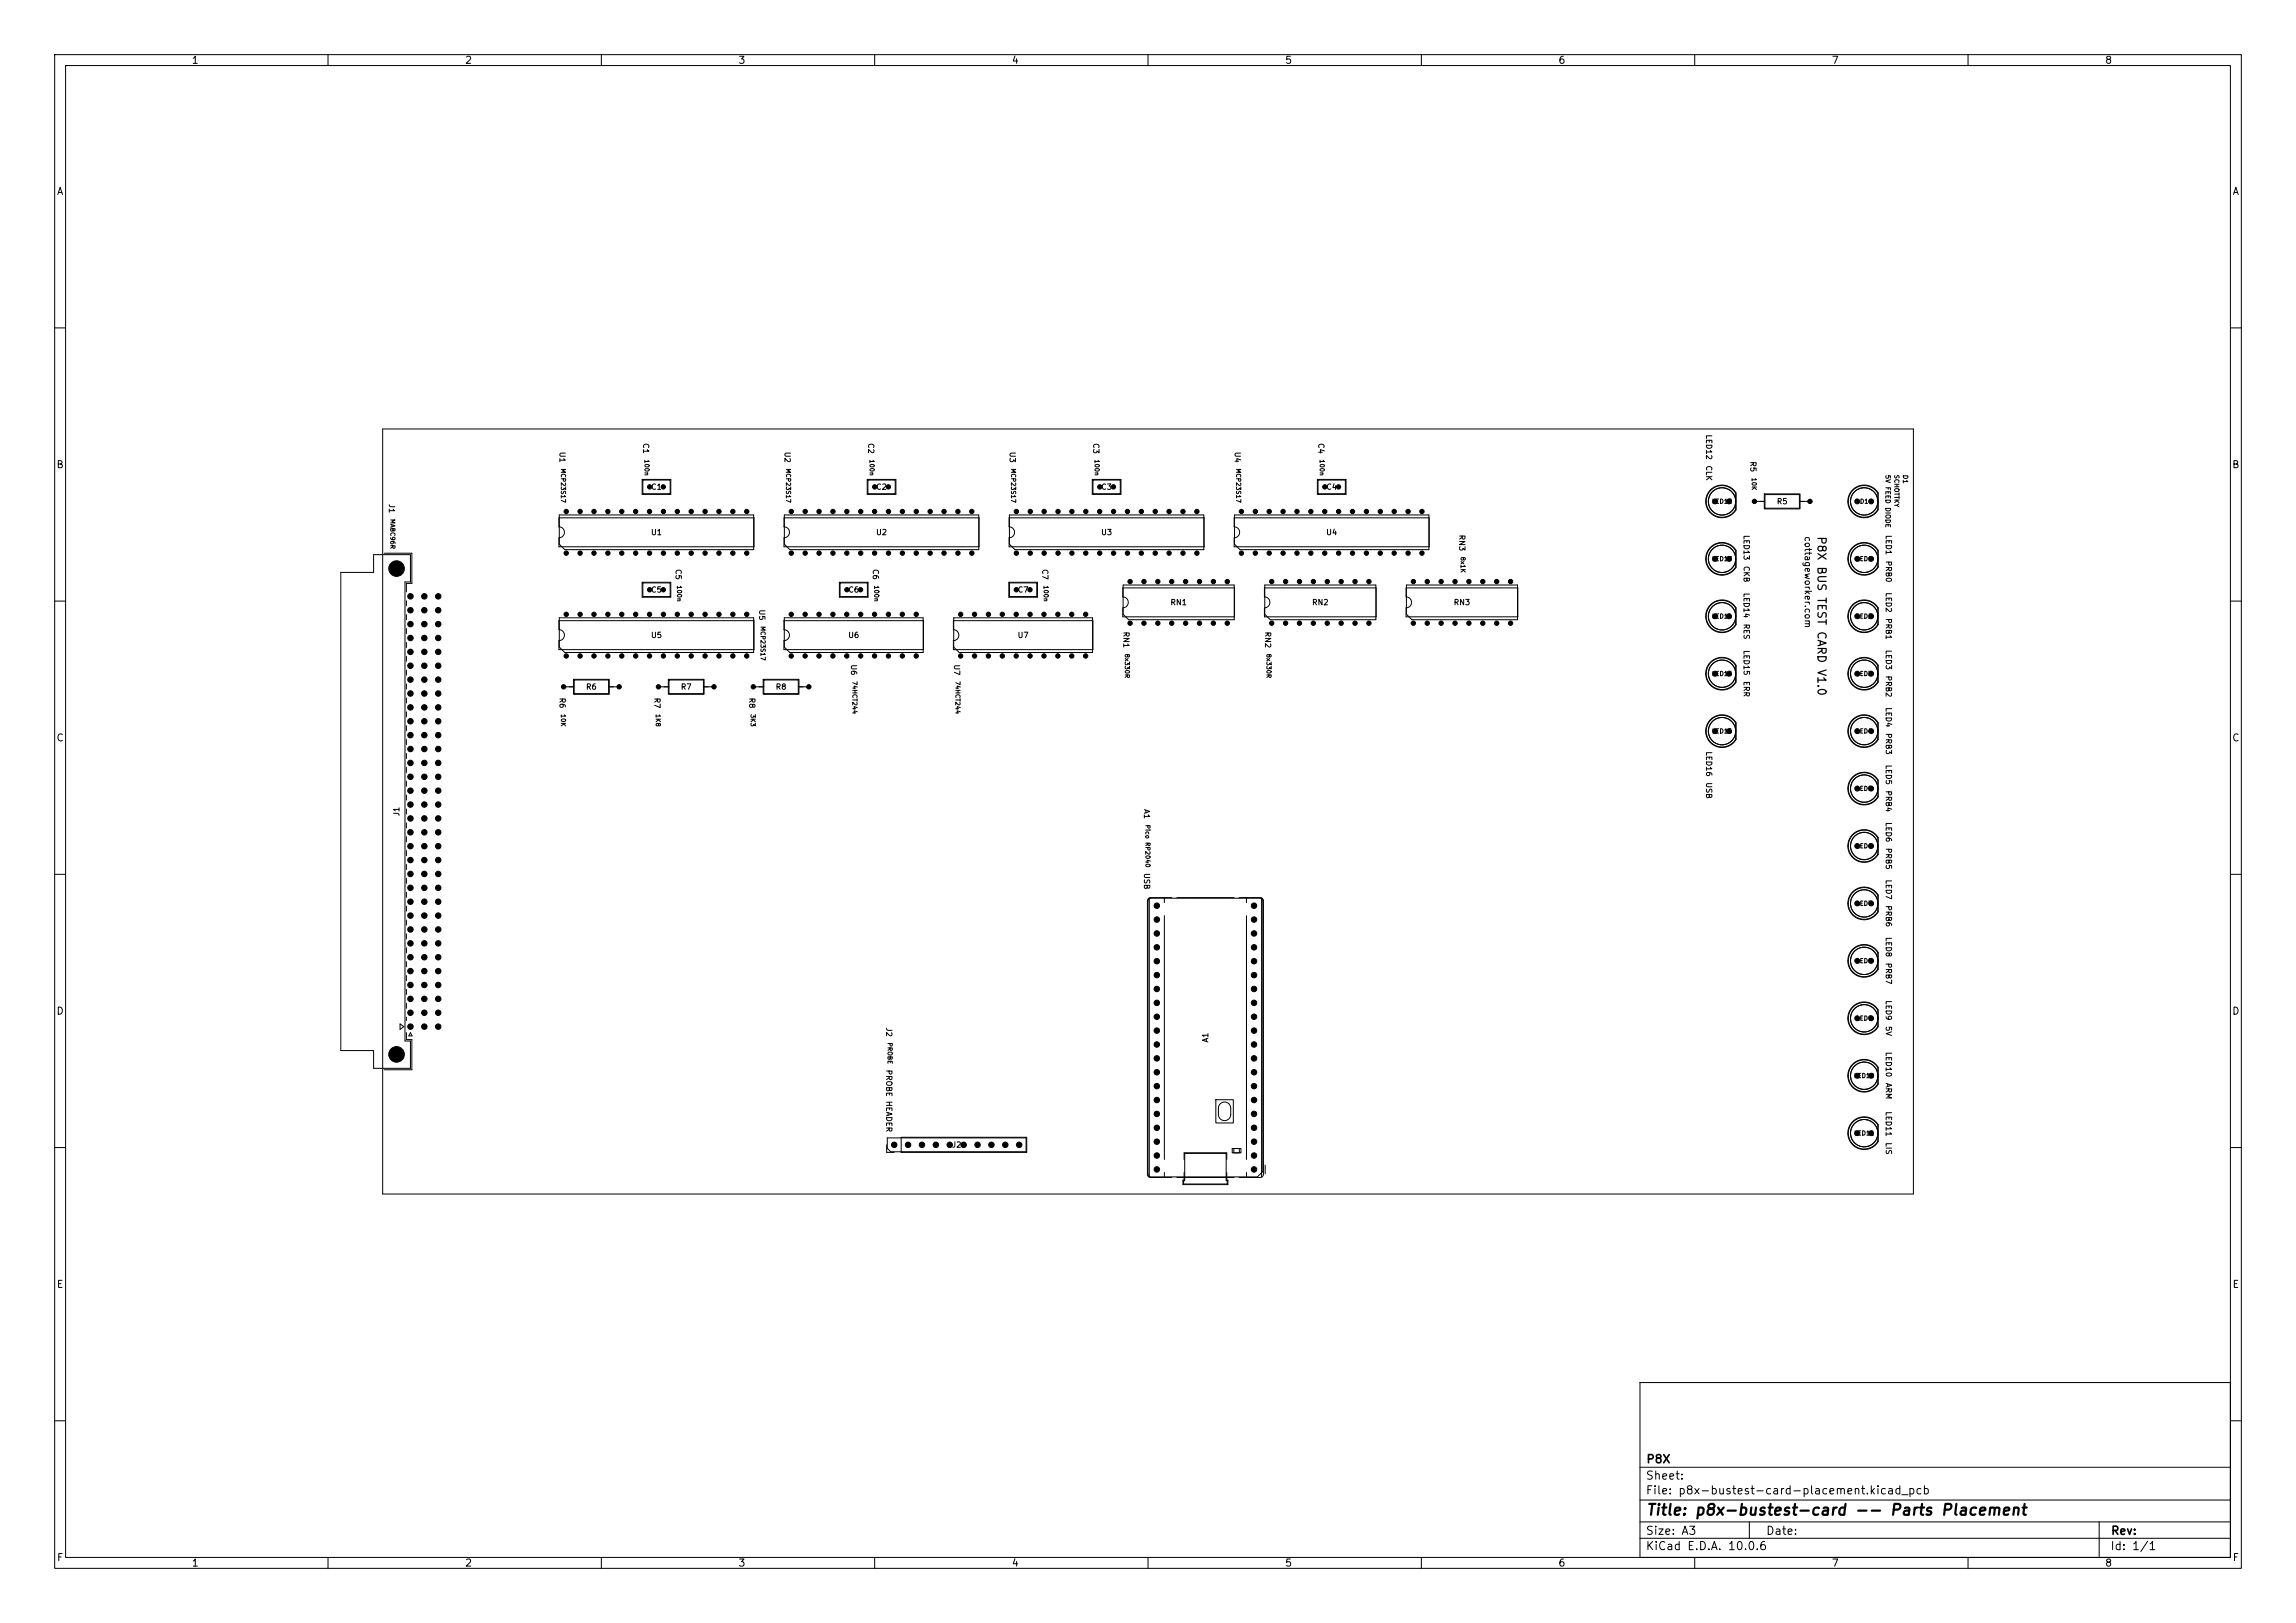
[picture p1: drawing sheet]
<svg xmlns="http://www.w3.org/2000/svg" width="420mm" height="297mm" viewBox="0 0 420 297" stroke-linecap="round" stroke-linejoin="round" font-family="sans-serif">
<defs><g id="words">
<text font-size="2" x="301" y="277.8">Title: p8x-bustest-card -- Parts Placement</text>
<g font-size="1.5">
<text x="332.1" y="98" transform="rotate(90 332.1 98)">P8X BUS TEST CARD V1.0</text>
<text x="301" y="268.1">P8X</text>
<text x="300.9" y="273.8">File: p8x-bustest-card-placement.kicad_pcb</text>
<text x="300.9" y="271.1">Sheet:</text>
<text x="300.9" y="281.2">Size: A3</text>
<text x="322.9" y="281.2">Date:</text>
<text x="386" y="281.2">Rev:</text>
<text x="300.9" y="284">KiCad E.D.A. 10.0.6</text>
<text x="385.9" y="284">Id: 1/1</text>
</g>
<g font-size="1.3">
<text x="35" y="12">1</text>
<text x="85" y="12">2</text>
<text x="135" y="12">3</text>
<text x="185" y="12">4</text>
<text x="235" y="12">5</text>
<text x="285" y="12">6</text>
<text x="335" y="12">7</text>
<text x="385" y="12">8</text>
<text x="10.3" y="36">A</text>
<text x="408.3" y="36">A</text>
<text x="10.2" y="86">B</text>
<text x="408.2" y="86">B</text>
<text x="10.2" y="136">C</text>
<text x="408.2" y="136">C</text>
<text x="10.2" y="186">D</text>
<text x="408.2" y="186">D</text>
<text x="10.3" y="236">E</text>
<text x="408.3" y="236">E</text>
<text x="10.3" y="286">F</text>
<text x="35" y="287">1</text>
<text x="85" y="287">2</text>
<text x="135" y="287">3</text>
<text x="185" y="287">4</text>
<text x="235" y="287">5</text>
<text x="285" y="287">6</text>
<text x="335" y="287">7</text>
<text x="385" y="287">8</text>
<text x="408.3" y="286">F</text>
</g>
<text font-size="1.2" x="329.8" y="98" transform="rotate(90 329.8 98)">cottageworker.com</text>
<g font-size="1">
<text x="102.1" y="82.6" transform="rotate(90 102.1 82.6)">U1</text>
<text x="117.4" y="81" transform="rotate(90 117.4 81)">C1</text>
<text x="143.3" y="82.6" transform="rotate(90 143.3 82.6)">U2</text>
<text x="158.6" y="81" transform="rotate(90 158.6 81)">C2</text>
<text x="184.4" y="82.6" transform="rotate(90 184.4 82.6)">U3</text>
<text x="199.7" y="81" transform="rotate(90 199.7 81)">C3</text>
<text x="225.6" y="82.6" transform="rotate(90 225.6 82.6)">U4</text>
<text x="240.9" y="81" transform="rotate(90 240.9 81)">C4</text>
<text x="311.8" y="79.4" transform="rotate(90 311.8 79.4)">LED12</text>
<text x="119" y="89.9">C1</text>
<text x="160.2" y="89.9">C2</text>
<text x="201.3" y="89.9">C3</text>
<text x="242.5" y="89.9">C4</text>
<text x="311.8" y="85.1" transform="rotate(90 311.8 85.1)">CLK</text>
<text x="319.9" y="84.3" transform="rotate(90 319.9 84.3)">R5</text>
<text x="70.9" y="92.1" transform="rotate(90 70.9 92.1)">J1</text>
<text x="324.9" y="92.5">R5</text>
<text x="119" y="98.2">U1</text>
<text x="160.2" y="98.2">U2</text>
<text x="201.3" y="98.2">U3</text>
<text x="242.5" y="98.2">U4</text>
<text x="266.7" y="97.8" transform="rotate(90 266.7 97.8)">RN3</text>
<text x="318.7" y="97.8" transform="rotate(90 318.7 97.8)">LED13</text>
<text x="344.7" y="97.8" transform="rotate(90 344.7 97.8)">LED1</text>
<text x="123.3" y="104" transform="rotate(90 123.3 104)">C5</text>
<text x="159.4" y="104" transform="rotate(90 159.4 104)">C6</text>
<text x="190.4" y="104" transform="rotate(90 190.4 104)">C7</text>
<text x="318.7" y="103.5" transform="rotate(90 318.7 103.5)">CKB</text>
<text x="344.7" y="102.5" transform="rotate(90 344.7 102.5)">PRB0</text>
<text x="119" y="108.7">C5</text>
<text x="138.6" y="111.4" transform="rotate(90 138.6 111.4)">U5</text>
<text x="155.1" y="108.7">C6</text>
<text x="186.1" y="108.7">C7</text>
<text x="214" y="111">RN1</text>
<text x="239.9" y="111">RN2</text>
<text x="265.8" y="111">RN3</text>
<text x="318.7" y="108.4" transform="rotate(90 318.7 108.4)">LED14</text>
<text x="344.7" y="108.3" transform="rotate(90 344.7 108.3)">LED2</text>
<text x="344.7" y="113" transform="rotate(90 344.7 113)">PRB1</text>
<text x="119" y="117">U5</text>
<text x="155.1" y="117">U6</text>
<text x="186.1" y="117">U7</text>
<text x="205.3" y="115.5" transform="rotate(90 205.3 115.5)">RN1</text>
<text x="231.2" y="115.5" transform="rotate(90 231.2 115.5)">RN2</text>
<text x="318.7" y="114.1" transform="rotate(90 318.7 114.1)">RES</text>
<text x="318.7" y="118.9" transform="rotate(90 318.7 118.9)">LED15</text>
<text x="344.7" y="118.8" transform="rotate(90 344.7 118.8)">LED3</text>
<text x="155.4" y="121.5" transform="rotate(90 155.4 121.5)">U6</text>
<text x="174.3" y="121.5" transform="rotate(90 174.3 121.5)">U7</text>
<text x="318.7" y="124.5" transform="rotate(90 318.7 124.5)">ERR</text>
<text x="344.7" y="123.5" transform="rotate(90 344.7 123.5)">PRB2</text>
<text x="102.1" y="127.6" transform="rotate(90 102.1 127.6)">R6</text>
<text x="107.1" y="126.4">R6</text>
<text x="119.5" y="127.6" transform="rotate(90 119.5 127.6)">R7</text>
<text x="124.4" y="126.4">R7</text>
<text x="136.8" y="127.6" transform="rotate(90 136.8 127.6)">R8</text>
<text x="141.8" y="126.4">R8</text>
<text x="344.7" y="129.3" transform="rotate(90 344.7 129.3)">LED4</text>
<text x="311.8" y="137.4" transform="rotate(90 311.8 137.4)">LED16</text>
<text x="344.7" y="134.1" transform="rotate(90 344.7 134.1)">PRB3</text>
<text x="311.8" y="143.1" transform="rotate(90 311.8 143.1)">USB</text>
<text x="344.7" y="139.8" transform="rotate(90 344.7 139.8)">LED5</text>
<text x="73.3" y="149.5" transform="rotate(-90 73.3 149.5)">J1</text>
<text x="209" y="148" transform="rotate(90 209 148)">A1</text>
<text x="344.7" y="144.6" transform="rotate(90 344.7 144.6)">PRB4</text>
<text x="344.7" y="150.4" transform="rotate(90 344.7 150.4)">LED6</text>
<text x="344.7" y="155.1" transform="rotate(90 344.7 155.1)">PRB5</text>
<text x="209" y="159.7" transform="rotate(90 209 159.7)">USB</text>
<text x="344.7" y="160.9" transform="rotate(90 344.7 160.9)">LED7</text>
<text x="344.7" y="165.6" transform="rotate(90 344.7 165.6)">PRB6</text>
<text x="344.7" y="171.4" transform="rotate(90 344.7 171.4)">LED8</text>
<text x="344.7" y="176.1" transform="rotate(90 344.7 176.1)">PRB7</text>
<text x="344.7" y="183" transform="rotate(90 344.7 183)">LED9</text>
<text x="161.9" y="187.9" transform="rotate(90 161.9 187.9)">J2</text>
<text x="221.3" y="190.9" transform="rotate(-90 221.3 190.9)">A1</text>
<text x="344.7" y="187.7" transform="rotate(90 344.7 187.7)">5V</text>
<text x="161.9" y="195.7" transform="rotate(90 161.9 195.7)">PROBE HEADER</text>
<text x="344.7" y="192.4" transform="rotate(90 344.7 192.4)">LED10</text>
<text x="344.7" y="198.1" transform="rotate(90 344.7 198.1)">ARM</text>
<text x="344.7" y="203.3" transform="rotate(90 344.7 203.3)">LED11</text>
<text x="344.7" y="209" transform="rotate(90 344.7 209)">LIS</text>
<text x="174" y="210.3">J2</text>
</g>
<g font-size=".9">
<text x="344.7" y="86.8" transform="rotate(90 344.7 86.8)">5V FEED DIODE</text>
<text x="347.9" y="86.8" transform="rotate(90 347.9 86.8)">D1</text>
</g>
<g font-size=".8">
<text x="117.7" y="84" transform="rotate(90 117.7 84)">100n</text>
<text x="158.9" y="84" transform="rotate(90 158.9 84)">100n</text>
<text x="200.1" y="84" transform="rotate(90 200.1 84)">100n</text>
<text x="241.2" y="84" transform="rotate(90 241.2 84)">100n</text>
<text x="102.4" y="85.6" transform="rotate(90 102.4 85.6)">MCP23S17</text>
<text x="143.6" y="85.6" transform="rotate(90 143.6 85.6)">MCP23S17</text>
<text x="184.8" y="85.6" transform="rotate(90 184.8 85.6)">MCP23S17</text>
<text x="225.9" y="85.6" transform="rotate(90 225.9 85.6)">MCP23S17</text>
<text x="320.3" y="87.3" transform="rotate(90 320.3 87.3)">10K</text>
<text x="346.3" y="86.8" transform="rotate(90 346.3 86.8)">SCHOTTKY</text>
<text x="71.2" y="94.9" transform="rotate(90 71.2 94.9)">MABC96R</text>
<text x="313.1" y="92.4">LED12</text>
<text x="340.1" y="92.4">D1</text>
<text x="267" y="101.8" transform="rotate(90 267 101.8)">8x1K</text>
<text x="123.7" y="107" transform="rotate(90 123.7 107)">100n</text>
<text x="159.7" y="107" transform="rotate(90 159.7 107)">100n</text>
<text x="190.7" y="107" transform="rotate(90 190.7 107)">100n</text>
<text x="313.1" y="102.9">LED13</text>
<text x="339.5" y="102.9">LED1</text>
<text x="313.1" y="113.4">LED14</text>
<text x="339.5" y="113.4">LED2</text>
<text x="138.9" y="114.5" transform="rotate(90 138.9 114.5)">MCP23S17</text>
<text x="205.6" y="119.5" transform="rotate(90 205.6 119.5)">8x330R</text>
<text x="231.5" y="119.5" transform="rotate(90 231.5 119.5)">8x330R</text>
<text x="155.7" y="124.5" transform="rotate(90 155.7 124.5)">74HCT244</text>
<text x="174.6" y="124.5" transform="rotate(90 174.6 124.5)">74HCT244</text>
<text x="313.1" y="123.9">LED15</text>
<text x="339.5" y="123.9">LED3</text>
<text x="102.4" y="130.6" transform="rotate(90 102.4 130.6)">10K</text>
<text x="119.8" y="130.6" transform="rotate(90 119.8 130.6)">1K8</text>
<text x="137.1" y="130.6" transform="rotate(90 137.1 130.6)">3K3</text>
<text x="313.1" y="134.4">LED16</text>
<text x="339.5" y="134.4">LED4</text>
<text x="339.5" y="144.9">LED5</text>
<text x="209.3" y="150.8" transform="rotate(90 209.3 150.8)">Pico RP2040</text>
<text x="339.5" y="155.4">LED6</text>
<text x="339.5" y="165.9">LED7</text>
<text x="339.5" y="176.4">LED8</text>
<text x="162.2" y="190.7" transform="rotate(90 162.2 190.7)">PROBE</text>
<text x="339.5" y="187">LED9</text>
<text x="339.1" y="197.5">LED10</text>
<text x="339.1" y="208">LED11</text>
</g>
</g></defs>
<g fill="none" stroke="#000" stroke-width=".18">
<path d="M10 10h400v277h-400zM12 12h396v273h-396zM60 10v2M110 10v2M160 10v2M210 10v2M260 10v2M310 10v2M360 10v2M10 60h2M70 78.5h280v140h-280zM408 60h2"/>
<path d="M102.2 94.8h35.7v5.3h-35.7v-1.7a1 1 0 0 0 1-1 1 1 0 0 0-1-1zM102.3 94.2h35.6v6.4h-34.6l-1-1zM117.5 87.7h5.2v2.8h-5.2zM117.6 87.8h5v2.6h-5zM143.4 94.8h35.7v5.3h-35.7v-1.7a1 1 0 0 0 1-1 1 1 0 0 0-1-1zM143.5 94.2h35.5v6.4h-34.5l-1-1zM158.6 87.7h5.3v2.8h-5.3zM158.8 87.8h5v2.6h-5zM184.6 94.8h35.7v5.3h-35.7v-1.7a1 1 0 0 0 1-1 1 1 0 0 0-1-1zM184.6 94.2h35.6v6.4h-34.6l-1-1zM199.8 87.7h5.2v2.8h-5.2zM199.9 87.8h5v2.6h-5z"/>
<path d="M225.8 94.8h35.6v5.3h-35.6v-1.7a1 1 0 0 0 1-1 1 1 0 0 0-1-1zM225.8 94.2h35.6v6.4h-34.6l-1-1zM241 87.7h5.2v2.8h-5.2zM241.1 87.8h5v2.6h-5zM312.8 89.7a2.99 2.99 0 0 1 4.8 .5v3.1a2.99 2.99 0 0 1-4.4 .8 2.99 2.99 0 0 1-.4-4.4zM312.9 89.7a2.9 2.9 0 0 1 4.6 .6v2.9a2.9 2.9 0 0 1-4.3 .9 2.9 2.9 0 0 1-.3-4.4zM320.9 91.8h1.9M322.7 90.4h6.6v2.7h-6.6zM322.8 90.5h6.4v2.5h-6.4zM329.2 91.8h1.9M338.8 89.7a2.99 2.99 0 0 1 4.8 .5v3.1a2.99 2.99 0 0 1-4.4 .8 2.99 2.99 0 0 1-.4-4.4zM338.9 89.7a2.9 2.9 0 0 1 4.6 .6v2.9a2.9 2.9 0 0 1-4.3 .9 2.9 2.9 0 0 1-.3-4.4z"/>
<path d="M10 110h2M62.3 104.7h6v-3.2h6.8v5h-1v84h1v5h-6.8v-3.2h-6zM70.3 101.2h5v5.6h-1v1.5M74.3 109.9v1M74.3 112.5v.9M74.3 115v.9M74.3 117.6v.9M102.2 113.6h35.7v5.3h-35.7v-1.7a1 1 0 0 0 1-1 1 1 0 0 0-1-1zM102.3 113.1h35.6v6.3h-34.6l-1-1zM117.5 106.6h5.2v2.7h-5.2zM117.6 106.7h5v2.5h-5zM143.4 113.6h25.5v5.3h-25.5v-1.7a1 1 0 0 0 1-1 1 1 0 0 0-1-1z"/>
<path d="M143.5 113.1h25.4v6.3h-24.4l-1-1zM153.5 106.6h5.3v2.7h-5.3zM153.7 106.7h5v2.5h-5zM174.4 113.6h25.5v5.3h-25.5v-1.7a1 1 0 0 0 1-1 1 1 0 0 0-1-1zM174.5 113.1h25.4v6.3h-24.4l-1-1zM184.5 106.6h5.3v2.7h-5.3zM184.7 106.7h5v2.5h-5zM205.4 107.6h20.4v5.3h-20.4v-1.7a1 1 0 0 0 1-1 1 1 0 0 0-1-1zM205.4 107.1h20.4v6.3h-19.4l-1-1zM231.3 107.6h20.4v5.3h-20.4v-1.7a1 1 0 0 0 1-1 1 1 0 0 0-1-1zM231.4 107.1h20.3v6.3h-19.3l-1-1zM257.2 107.6h20.4v5.3h-20.4v-1.7a1 1 0 0 0 1-1 1 1 0 0 0-1-1z"/>
<path d="M257.3 107.1h20.3v6.3h-19.3l-1-1zM312.8 110.7a2.99 2.99 0 0 1 4.8 .5v3.1a2.99 2.99 0 0 1-4.4 .8 2.99 2.99 0 0 1-.4-4.4zM312.8 100.2a2.99 2.99 0 0 1 4.8 .5v3.1a2.99 2.99 0 0 1-4.4 .8 2.99 2.99 0 0 1-.4-4.4zM312.9 110.7a2.9 2.9 0 0 1 4.6 .6v2.9a2.9 2.9 0 0 1-4.3 .9 2.9 2.9 0 0 1-.3-4.4zM312.9 100.2a2.9 2.9 0 0 1 4.6 .6v2.9a2.9 2.9 0 0 1-4.3 .9 2.9 2.9 0 0 1-.3-4.4zM338.8 100.2a2.99 2.99 0 0 1 4.8 .5v3.1a2.99 2.99 0 0 1-4.4 .8 2.99 2.99 0 0 1-.4-4.4zM338.8 110.7a2.99 2.99 0 0 1 4.8 .5v3.1a2.99 2.99 0 0 1-4.4 .8 2.99 2.99 0 0 1-.4-4.4zM338.9 100.2a2.9 2.9 0 0 1 4.6 .6v2.9a2.9 2.9 0 0 1-4.3 .9 2.9 2.9 0 0 1-.3-4.4zM338.9 110.7a2.9 2.9 0 0 1 4.6 .6v2.9a2.9 2.9 0 0 1-4.3 .9 2.9 2.9 0 0 1-.3-4.4zM408 110h2M74.3 120.1v.9M74.3 122.6v1"/>
<path d="M74.3 125.2v.9M74.3 127.7v.9M74.3 130.3v.9M74.3 132.8v.9M74.3 135.3v1M74.3 137.9v.9M103.1 125.7h1.9M104.9 124.3h6.5v2.8h-6.5zM105 124.4h6.3v2.5h-6.3zM111.3 125.7h2M120.4 125.7h2M122.3 124.3h6.5v2.8h-6.5z"/>
<path d="M122.4 124.4h6.3v2.5h-6.3zM128.7 125.7h1.9M137.8 125.7h1.9M139.6 124.3h6.5v2.8h-6.5zM139.7 124.4h6.3v2.5h-6.3zM146 125.7h2M312.8 131.7a2.99 2.99 0 0 1 4.8 .6v3a2.99 2.99 0 0 1-4.4 .9 2.99 2.99 0 0 1-.4-4.5zM312.8 121.2a2.99 2.99 0 0 1 4.8 .5v3.1a2.99 2.99 0 0 1-4.4 .9 2.99 2.99 0 0 1-.4-4.5zM312.9 131.8a2.9 2.9 0 0 1 4.6 .5v3a2.9 2.9 0 0 1-4.3 .8 2.9 2.9 0 0 1-.3-4.3zM312.9 121.3a2.9 2.9 0 0 1 4.6 .5v3a2.9 2.9 0 0 1-4.3 .8 2.9 2.9 0 0 1-.3-4.3zM338.8 121.2a2.99 2.99 0 0 1 4.8 .5v3.1a2.99 2.99 0 0 1-4.4 .9 2.99 2.99 0 0 1-.4-4.5zM338.8 131.7a2.99 2.99 0 0 1 4.8 .6v3a2.99 2.99 0 0 1-4.4 .9 2.99 2.99 0 0 1-.4-4.5z"/>
<path d="M338.9 121.3a2.9 2.9 0 0 1 4.6 .5v3a2.9 2.9 0 0 1-4.3 .8 2.9 2.9 0 0 1-.3-4.3zM338.9 131.8a2.9 2.9 0 0 1 4.6 .5v3a2.9 2.9 0 0 1-4.3 .8 2.9 2.9 0 0 1-.3-4.3zM10 160h2M74.3 140.4v.9M74.3 143v.9M74.3 145.5v.9M74.3 148v1M74.3 150.6v.9M74.3 153.1v.9M74.3 155.7v.9M74.3 158.2v.9M338.8 142.2a2.99 2.99 0 0 1 4.8 .6v3a2.99 2.99 0 0 1-4.4 .9 2.99 2.99 0 0 1-.4-4.5z"/>
<path d="M338.8 152.7a2.99 2.99 0 0 1 4.8 .6v3.1a2.99 2.99 0 0 1-4.4 .8 2.99 2.99 0 0 1-.4-4.5zM338.9 142.3a2.9 2.9 0 0 1 4.6 .5v3a2.9 2.9 0 0 1-4.3 .8 2.9 2.9 0 0 1-.3-4.3zM338.9 152.8a2.9 2.9 0 0 1 4.6 .5v3a2.9 2.9 0 0 1-4.3 .8 2.9 2.9 0 0 1-.3-4.3zM408 160h2M74.3 160.7v1M74.3 163.3v.9M74.3 165.8v.9M74.3 168.4v.9M74.3 170.9v.9M74.3 173.4v1M74.3 176v.9M74.3 178.5v.9"/>
<path d="M210.1 164.5l.4-.1h20l.5 .3v49.7l-1 1h-19.5l-.5-.4v-50.1zM210.2 164.3v51.1M213 164.3v.9M213 167.6v44.6M214.3 164.3h-3.8a.61 .61 0 0 0-.6 .6v50a.61 .61 0 0 0 .6 .6h3.8M215.3 164.3h10.4M226.7 164.3h3.8a.61 .61 0 0 1 .6 .6v50a.61 .61 0 0 1-.6 .6h-3.8M228 164.3v.9M228 167.6v44.6M230.8 164.3v51.1M338.8 173.8a2.99 2.99 0 0 1 4.8 .5v3.1a2.99 2.99 0 0 1-4.4 .8 2.99 2.99 0 0 1-.4-4.4zM338.8 163.3a2.99 2.99 0 0 1 4.8 .5v3.1a2.99 2.99 0 0 1-4.4 .8 2.99 2.99 0 0 1-.4-4.4z"/>
<path d="M338.9 173.8a2.9 2.9 0 0 1 4.6 .6v2.9a2.9 2.9 0 0 1-4.3 .8 2.9 2.9 0 0 1-.3-4.3zM338.9 163.3a2.9 2.9 0 0 1 4.6 .6v2.9a2.9 2.9 0 0 1-4.3 .8 2.9 2.9 0 0 1-.3-4.3zM73.2 187.4l.7 .5-.7 .5zM74.3 189v1.2h1v5.6h-5M74.3 181.1v.9M74.3 183.6v.9M74.3 186.1v.7M75.1 189l.3 .6h-.6zM338.8 184.3a2.99 2.99 0 0 1 4.8 .5v3.1a2.99 2.99 0 0 1-4.4 .8 2.99 2.99 0 0 1-.4-4.4zM338.8 194.8a2.99 2.99 0 0 1 4.8 .5v3.1a2.99 2.99 0 0 1-4.4 .8 2.99 2.99 0 0 1-.4-4.4zM338.9 184.3a2.9 2.9 0 0 1 4.6 .6v2.9a2.9 2.9 0 0 1-4.3 .8 2.9 2.9 0 0 1-.3-4.3zM338.9 194.8a2.9 2.9 0 0 1 4.6 .6v2.9a2.9 2.9 0 0 1-4.3 .9 2.9 2.9 0 0 1-.3-4.4z"/>
<path d="M10 210h2M162.2 209.5v1.4h1.4M162.3 208.2h25.4v2.6h-24.8l-.6-.7zM164.8 208.1h23v2.8h-23zM213 214.6v.9M215.3 215.5h10.4M216.6 214.6v1.4h-.2v.8h8.2v-.8h-.2v-1.4M216.6 212.2v-1.2h7.8v1.2M216.7 211.1h7.6v5h.2v.6h-8v-.6h.2zM222.4 201.2h3.2v4.3h-3.2zM223.2 202a1.12 1.12 0 0 1 1.2-.2 1.12 1.12 0 0 1 .7 1v1.1a1.13 1.13 0 0 1-1.1 1.2 1.13 1.13 0 0 1-1.1-1.2v-1.3zM225.4 210.2h1.6v.8h-1.6z"/>
<path d="M225.7 210.2h1v.8h-1zM228 214.6v.9M231.4 213.2v1.6M338.8 205.3a2.99 2.99 0 0 1 4.8 .5v3.1a2.99 2.99 0 0 1-4.4 .8 2.99 2.99 0 0 1-.4-4.4zM338.9 205.3a2.9 2.9 0 0 1 4.6 .6v2.9a2.9 2.9 0 0 1-4.3 .9 2.9 2.9 0 0 1-.3-4.4zM408 210h2M300 253h108v32h-108zM10 260h2M300 278.5h108M300 274.5h108M300 268.5h108M320 278.5v3"/>
<path d="M384 278.5v6.5M408 260h2M60 285v2M110 285v2M160 285v2M210 285v2M260 285v2M300 281.5h108M310 285v2M360 285v2"/>
<circle cx="315" cy="91.8" r="2.5"/>
<circle cx="341" cy="91.8" r="2.5"/>
<circle cx="315" cy="102.3" r="2.5"/>
<circle cx="315" cy="112.8" r="2.5"/>
<circle cx="341" cy="102.3" r="2.5"/>
<circle cx="341" cy="112.8" r="2.5"/>
<circle cx="315" cy="133.8" r="2.5"/>
<circle cx="315" cy="123.3" r="2.5"/>
<circle cx="341" cy="133.8" r="2.5"/>
<circle cx="341" cy="123.3" r="2.5"/>
<circle cx="341" cy="154.8" r="2.5"/>
<circle cx="341" cy="144.3" r="2.5"/>
<circle cx="341" cy="175.8" r="2.5"/>
<circle cx="341" cy="165.3" r="2.5"/>
<circle cx="341" cy="186.3" r="2.5"/>
<circle cx="341" cy="196.9" r="2.5"/>
<circle cx="341" cy="207.4" r="2.5"/>
</g>
<g fill="#000" stroke="#000" stroke-width=".18">
<circle cx="103.6" cy="93.6" r=".4"/>
<circle cx="106.1" cy="93.6" r=".4"/>
<circle cx="108.7" cy="93.6" r=".4"/>
<circle cx="111.2" cy="93.6" r=".4"/>
<circle cx="113.7" cy="93.6" r=".4"/>
<circle cx="116.3" cy="93.6" r=".4"/>
<circle cx="118.8" cy="93.6" r=".4"/>
<circle cx="118.8" cy="89.1" r=".4"/>
<circle cx="121.3" cy="89.1" r=".4"/>
<circle cx="121.4" cy="93.6" r=".4"/>
<circle cx="123.9" cy="93.6" r=".4"/>
<circle cx="126.4" cy="93.6" r=".4"/>
<circle cx="129" cy="93.6" r=".4"/>
<circle cx="131.5" cy="93.6" r=".4"/>
<circle cx="134.1" cy="93.6" r=".4"/>
<circle cx="136.6" cy="93.6" r=".4"/>
<circle cx="144.7" cy="93.6" r=".4"/>
<circle cx="147.3" cy="93.6" r=".4"/>
<circle cx="149.8" cy="93.6" r=".4"/>
<circle cx="152.4" cy="93.6" r=".4"/>
<circle cx="154.9" cy="93.6" r=".4"/>
<circle cx="157.4" cy="93.6" r=".4"/>
<circle cx="160" cy="93.6" r=".4"/>
<circle cx="160" cy="89.1" r=".4"/>
<circle cx="162.5" cy="89.1" r=".4"/>
<circle cx="162.5" cy="93.6" r=".4"/>
<circle cx="165.1" cy="93.6" r=".4"/>
<circle cx="167.6" cy="93.6" r=".4"/>
<circle cx="170.1" cy="93.6" r=".4"/>
<circle cx="172.7" cy="93.6" r=".4"/>
<circle cx="175.2" cy="93.6" r=".4"/>
<circle cx="177.8" cy="93.6" r=".4"/>
<circle cx="185.9" cy="93.6" r=".4"/>
<circle cx="188.5" cy="93.6" r=".4"/>
<circle cx="191" cy="93.6" r=".4"/>
<circle cx="193.5" cy="93.6" r=".4"/>
<circle cx="196.1" cy="93.6" r=".4"/>
<circle cx="198.6" cy="93.6" r=".4"/>
<circle cx="201.2" cy="93.6" r=".4"/>
<circle cx="201.2" cy="89.1" r=".4"/>
<circle cx="203.7" cy="89.1" r=".4"/>
<circle cx="203.7" cy="93.6" r=".4"/>
<circle cx="206.2" cy="93.6" r=".4"/>
<circle cx="208.8" cy="93.6" r=".4"/>
<circle cx="211.3" cy="93.6" r=".4"/>
<circle cx="213.9" cy="93.6" r=".4"/>
<circle cx="216.4" cy="93.6" r=".4"/>
<circle cx="218.9" cy="93.6" r=".4"/>
<circle cx="227.1" cy="93.6" r=".4"/>
<circle cx="229.6" cy="93.6" r=".4"/>
<circle cx="232.2" cy="93.6" r=".4"/>
<circle cx="234.7" cy="93.6" r=".4"/>
<circle cx="237.2" cy="93.6" r=".4"/>
<circle cx="239.8" cy="93.6" r=".4"/>
<circle cx="242.3" cy="93.6" r=".4"/>
<circle cx="242.3" cy="89.1" r=".4"/>
<circle cx="244.8" cy="89.1" r=".4"/>
<circle cx="244.9" cy="93.6" r=".4"/>
<circle cx="247.4" cy="93.6" r=".4"/>
<circle cx="249.9" cy="93.6" r=".4"/>
<circle cx="252.5" cy="93.6" r=".4"/>
<circle cx="255" cy="93.6" r=".4"/>
<circle cx="257.6" cy="93.6" r=".4"/>
<circle cx="260.1" cy="93.6" r=".4"/>
<circle cx="313.7" cy="91.8" r=".45"/>
<circle cx="316.3" cy="91.8" r=".45"/>
<circle cx="320.9" cy="91.8" r=".4"/>
<circle cx="331.1" cy="91.8" r=".4"/>
<circle cx="339.7" cy="91.8" r=".45"/>
<circle cx="342.3" cy="91.8" r=".45"/>
<circle cx="72.5" cy="104" r="1.43"/>
<circle cx="75.1" cy="119.3" r=".5"/>
<circle cx="75.1" cy="111.7" r=".5"/>
<circle cx="75.1" cy="109.1" r=".5"/>
<circle cx="75.1" cy="114.2" r=".5"/>
<circle cx="75.1" cy="116.7" r=".5"/>
<circle cx="77.6" cy="119.3" r=".5"/>
<circle cx="77.6" cy="116.7" r=".5"/>
<circle cx="77.6" cy="111.7" r=".5"/>
<circle cx="77.6" cy="109.1" r=".5"/>
<circle cx="77.6" cy="114.2" r=".5"/>
<circle cx="80.2" cy="114.2" r=".5"/>
<circle cx="80.2" cy="116.7" r=".5"/>
<circle cx="80.2" cy="111.7" r=".5"/>
<circle cx="80.2" cy="119.3" r=".5"/>
<circle cx="80.2" cy="109.1" r=".5"/>
<circle cx="103.6" cy="112.4" r=".4"/>
<circle cx="103.6" cy="101.2" r=".4"/>
<circle cx="106.1" cy="112.4" r=".4"/>
<circle cx="106.1" cy="101.2" r=".4"/>
<circle cx="108.7" cy="112.4" r=".4"/>
<circle cx="108.7" cy="101.2" r=".4"/>
<circle cx="111.2" cy="112.4" r=".4"/>
<circle cx="111.2" cy="101.2" r=".4"/>
<circle cx="113.7" cy="112.4" r=".4"/>
<circle cx="113.7" cy="101.2" r=".4"/>
<circle cx="116.3" cy="112.4" r=".4"/>
<circle cx="116.3" cy="101.2" r=".4"/>
<circle cx="118.8" cy="112.4" r=".4"/>
<circle cx="118.8" cy="101.2" r=".4"/>
<circle cx="118.8" cy="107.9" r=".4"/>
<circle cx="121.3" cy="107.9" r=".4"/>
<circle cx="121.4" cy="112.4" r=".4"/>
<circle cx="121.4" cy="101.2" r=".4"/>
<circle cx="123.9" cy="112.4" r=".4"/>
<circle cx="123.9" cy="101.2" r=".4"/>
<circle cx="126.4" cy="112.4" r=".4"/>
<circle cx="126.4" cy="101.2" r=".4"/>
<circle cx="129" cy="112.4" r=".4"/>
<circle cx="129" cy="101.2" r=".4"/>
<circle cx="131.5" cy="112.4" r=".4"/>
<circle cx="131.5" cy="101.2" r=".4"/>
<circle cx="134.1" cy="112.4" r=".4"/>
<circle cx="134.1" cy="101.2" r=".4"/>
<circle cx="136.6" cy="112.4" r=".4"/>
<circle cx="136.6" cy="101.2" r=".4"/>
<circle cx="144.7" cy="112.4" r=".4"/>
<circle cx="144.7" cy="101.2" r=".4"/>
<circle cx="147.3" cy="112.4" r=".4"/>
<circle cx="147.3" cy="101.2" r=".4"/>
<circle cx="149.8" cy="112.4" r=".4"/>
<circle cx="149.8" cy="101.2" r=".4"/>
<circle cx="152.4" cy="112.4" r=".4"/>
<circle cx="152.4" cy="101.2" r=".4"/>
<circle cx="154.9" cy="112.4" r=".4"/>
<circle cx="154.9" cy="101.2" r=".4"/>
<circle cx="154.9" cy="107.9" r=".4"/>
<circle cx="157.4" cy="107.9" r=".4"/>
<circle cx="157.4" cy="112.4" r=".4"/>
<circle cx="157.4" cy="101.2" r=".4"/>
<circle cx="160" cy="112.4" r=".4"/>
<circle cx="160" cy="101.2" r=".4"/>
<circle cx="162.5" cy="112.4" r=".4"/>
<circle cx="162.5" cy="101.2" r=".4"/>
<circle cx="165.1" cy="112.4" r=".4"/>
<circle cx="165.1" cy="101.2" r=".4"/>
<circle cx="167.6" cy="112.4" r=".4"/>
<circle cx="167.6" cy="101.2" r=".4"/>
<circle cx="170.1" cy="101.2" r=".4"/>
<circle cx="172.7" cy="101.2" r=".4"/>
<circle cx="175.2" cy="101.2" r=".4"/>
<circle cx="175.7" cy="112.4" r=".4"/>
<circle cx="177.8" cy="101.2" r=".4"/>
<circle cx="178.3" cy="112.4" r=".4"/>
<circle cx="180.8" cy="112.4" r=".4"/>
<circle cx="183.3" cy="112.4" r=".4"/>
<circle cx="185.9" cy="112.4" r=".4"/>
<circle cx="185.9" cy="107.9" r=".4"/>
<circle cx="185.9" cy="101.2" r=".4"/>
<circle cx="188.4" cy="107.9" r=".4"/>
<circle cx="188.4" cy="112.4" r=".4"/>
<circle cx="188.5" cy="101.2" r=".4"/>
<circle cx="191" cy="112.4" r=".4"/>
<circle cx="191" cy="101.2" r=".4"/>
<circle cx="193.5" cy="112.4" r=".4"/>
<circle cx="193.5" cy="101.2" r=".4"/>
<circle cx="196" cy="112.4" r=".4"/>
<circle cx="196.1" cy="101.2" r=".4"/>
<circle cx="198.6" cy="112.4" r=".4"/>
<circle cx="198.6" cy="101.2" r=".4"/>
<circle cx="201.2" cy="101.2" r=".4"/>
<circle cx="203.7" cy="101.2" r=".4"/>
<circle cx="206.2" cy="101.2" r=".4"/>
<circle cx="206.7" cy="106.4" r=".4"/>
<circle cx="206.7" cy="114" r=".4"/>
<circle cx="208.8" cy="101.2" r=".4"/>
<circle cx="209.3" cy="114" r=".4"/>
<circle cx="209.3" cy="106.4" r=".4"/>
<circle cx="211.3" cy="101.2" r=".4"/>
<circle cx="211.8" cy="106.4" r=".4"/>
<circle cx="211.8" cy="114" r=".4"/>
<circle cx="213.9" cy="101.2" r=".4"/>
<circle cx="214.3" cy="106.4" r=".4"/>
<circle cx="214.3" cy="114" r=".4"/>
<circle cx="216.4" cy="101.2" r=".4"/>
<circle cx="216.9" cy="114" r=".4"/>
<circle cx="216.9" cy="106.4" r=".4"/>
<circle cx="218.9" cy="101.2" r=".4"/>
<circle cx="219.4" cy="106.4" r=".4"/>
<circle cx="219.4" cy="114" r=".4"/>
<circle cx="222" cy="114" r=".4"/>
<circle cx="222" cy="106.4" r=".4"/>
<circle cx="224.5" cy="114" r=".4"/>
<circle cx="224.5" cy="106.4" r=".4"/>
<circle cx="227.1" cy="101.2" r=".4"/>
<circle cx="229.6" cy="101.2" r=".4"/>
<circle cx="232.2" cy="101.2" r=".4"/>
<circle cx="232.6" cy="114" r=".4"/>
<circle cx="232.6" cy="106.4" r=".4"/>
<circle cx="234.7" cy="101.2" r=".4"/>
<circle cx="235.2" cy="106.4" r=".4"/>
<circle cx="235.2" cy="114" r=".4"/>
<circle cx="237.2" cy="101.2" r=".4"/>
<circle cx="237.7" cy="106.4" r=".4"/>
<circle cx="237.7" cy="114" r=".4"/>
<circle cx="239.8" cy="101.2" r=".4"/>
<circle cx="240.2" cy="114" r=".4"/>
<circle cx="240.2" cy="106.4" r=".4"/>
<circle cx="242.3" cy="101.2" r=".4"/>
<circle cx="242.8" cy="114" r=".4"/>
<circle cx="242.8" cy="106.4" r=".4"/>
<circle cx="244.9" cy="101.2" r=".4"/>
<circle cx="245.3" cy="106.4" r=".4"/>
<circle cx="245.3" cy="114" r=".4"/>
<circle cx="247.4" cy="101.2" r=".4"/>
<circle cx="247.9" cy="106.4" r=".4"/>
<circle cx="247.9" cy="114" r=".4"/>
<circle cx="249.9" cy="101.2" r=".4"/>
<circle cx="250.4" cy="106.4" r=".4"/>
<circle cx="250.4" cy="114" r=".4"/>
<circle cx="252.5" cy="101.2" r=".4"/>
<circle cx="255" cy="101.2" r=".4"/>
<circle cx="257.6" cy="101.2" r=".4"/>
<circle cx="258.5" cy="114" r=".4"/>
<circle cx="258.5" cy="106.4" r=".4"/>
<circle cx="260.1" cy="101.2" r=".4"/>
<circle cx="261.1" cy="106.4" r=".4"/>
<circle cx="261.1" cy="114" r=".4"/>
<circle cx="263.6" cy="114" r=".4"/>
<circle cx="263.6" cy="106.4" r=".4"/>
<circle cx="266.2" cy="106.4" r=".4"/>
<circle cx="266.2" cy="114" r=".4"/>
<circle cx="268.7" cy="106.4" r=".4"/>
<circle cx="268.7" cy="114" r=".4"/>
<circle cx="271.2" cy="114" r=".4"/>
<circle cx="271.2" cy="106.4" r=".4"/>
<circle cx="273.8" cy="114" r=".4"/>
<circle cx="273.8" cy="106.4" r=".4"/>
<circle cx="276.3" cy="114" r=".4"/>
<circle cx="276.3" cy="106.4" r=".4"/>
<circle cx="313.7" cy="102.3" r=".45"/>
<circle cx="313.7" cy="112.8" r=".45"/>
<circle cx="316.3" cy="102.3" r=".45"/>
<circle cx="316.3" cy="112.8" r=".45"/>
<circle cx="339.7" cy="102.3" r=".45"/>
<circle cx="339.7" cy="112.8" r=".45"/>
<circle cx="342.3" cy="102.3" r=".45"/>
<circle cx="342.3" cy="112.8" r=".45"/>
<circle cx="75.1" cy="129.4" r=".5"/>
<circle cx="75.1" cy="124.4" r=".5"/>
<circle cx="75.1" cy="121.8" r=".5"/>
<circle cx="75.1" cy="126.9" r=".5"/>
<circle cx="75.1" cy="137.1" r=".5"/>
<circle cx="75.1" cy="132" r=".5"/>
<circle cx="75.1" cy="134.5" r=".5"/>
<circle cx="75.1" cy="139.6" r=".5"/>
<circle cx="77.6" cy="121.8" r=".5"/>
<circle cx="77.6" cy="129.4" r=".5"/>
<circle cx="77.6" cy="124.4" r=".5"/>
<circle cx="77.6" cy="126.9" r=".5"/>
<circle cx="77.6" cy="132" r=".5"/>
<circle cx="77.6" cy="134.5" r=".5"/>
<circle cx="77.6" cy="137.1" r=".5"/>
<circle cx="77.6" cy="139.6" r=".5"/>
<circle cx="80.2" cy="124.4" r=".5"/>
<circle cx="80.2" cy="129.4" r=".5"/>
<circle cx="80.2" cy="126.9" r=".5"/>
<circle cx="80.2" cy="121.8" r=".5"/>
<circle cx="80.2" cy="137.1" r=".5"/>
<circle cx="80.2" cy="132" r=".5"/>
<circle cx="80.2" cy="134.5" r=".5"/>
<circle cx="80.2" cy="139.6" r=".5"/>
<circle cx="103.1" cy="125.7" r=".4"/>
<circle cx="103.6" cy="120" r=".4"/>
<circle cx="106.1" cy="120" r=".4"/>
<circle cx="108.7" cy="120" r=".4"/>
<circle cx="111.2" cy="120" r=".4"/>
<circle cx="113.3" cy="125.7" r=".4"/>
<circle cx="113.7" cy="120" r=".4"/>
<circle cx="116.3" cy="120" r=".4"/>
<circle cx="118.8" cy="120" r=".4"/>
<circle cx="120.4" cy="125.7" r=".4"/>
<circle cx="121.4" cy="120" r=".4"/>
<circle cx="123.9" cy="120" r=".4"/>
<circle cx="126.4" cy="120" r=".4"/>
<circle cx="129" cy="120" r=".4"/>
<circle cx="130.6" cy="125.7" r=".4"/>
<circle cx="131.5" cy="120" r=".4"/>
<circle cx="134.1" cy="120" r=".4"/>
<circle cx="136.6" cy="120" r=".4"/>
<circle cx="137.8" cy="125.7" r=".4"/>
<circle cx="144.7" cy="120" r=".4"/>
<circle cx="147.3" cy="120" r=".4"/>
<circle cx="148" cy="125.7" r=".4"/>
<circle cx="149.8" cy="120" r=".4"/>
<circle cx="152.4" cy="120" r=".4"/>
<circle cx="154.9" cy="120" r=".4"/>
<circle cx="157.4" cy="120" r=".4"/>
<circle cx="160" cy="120" r=".4"/>
<circle cx="162.5" cy="120" r=".4"/>
<circle cx="165.1" cy="120" r=".4"/>
<circle cx="167.6" cy="120" r=".4"/>
<circle cx="175.7" cy="120" r=".4"/>
<circle cx="178.3" cy="120" r=".4"/>
<circle cx="180.8" cy="120" r=".4"/>
<circle cx="183.3" cy="120" r=".4"/>
<circle cx="185.9" cy="120" r=".4"/>
<circle cx="188.4" cy="120" r=".4"/>
<circle cx="191" cy="120" r=".4"/>
<circle cx="193.5" cy="120" r=".4"/>
<circle cx="196" cy="120" r=".4"/>
<circle cx="198.6" cy="120" r=".4"/>
<circle cx="313.7" cy="123.3" r=".45"/>
<circle cx="313.7" cy="133.8" r=".45"/>
<circle cx="316.3" cy="123.3" r=".45"/>
<circle cx="316.3" cy="133.8" r=".45"/>
<circle cx="339.7" cy="123.3" r=".45"/>
<circle cx="339.7" cy="133.8" r=".45"/>
<circle cx="342.3" cy="123.3" r=".45"/>
<circle cx="342.3" cy="133.8" r=".45"/>
<circle cx="75.1" cy="144.7" r=".5"/>
<circle cx="75.1" cy="149.8" r=".5"/>
<circle cx="75.1" cy="142.1" r=".5"/>
<circle cx="75.1" cy="154.8" r=".5"/>
<circle cx="75.1" cy="152.3" r=".5"/>
<circle cx="75.1" cy="159.9" r=".5"/>
<circle cx="75.1" cy="157.4" r=".5"/>
<circle cx="75.1" cy="147.2" r=".5"/>
<circle cx="77.6" cy="149.8" r=".5"/>
<circle cx="77.6" cy="159.9" r=".5"/>
<circle cx="77.6" cy="144.7" r=".5"/>
<circle cx="77.6" cy="142.1" r=".5"/>
<circle cx="77.6" cy="154.8" r=".5"/>
<circle cx="77.6" cy="157.4" r=".5"/>
<circle cx="77.6" cy="152.3" r=".5"/>
<circle cx="77.6" cy="147.2" r=".5"/>
<circle cx="80.2" cy="144.7" r=".5"/>
<circle cx="80.2" cy="142.1" r=".5"/>
<circle cx="80.2" cy="152.3" r=".5"/>
<circle cx="80.2" cy="154.8" r=".5"/>
<circle cx="80.2" cy="159.9" r=".5"/>
<circle cx="80.2" cy="147.2" r=".5"/>
<circle cx="80.2" cy="149.8" r=".5"/>
<circle cx="80.2" cy="157.4" r=".5"/>
<circle cx="339.7" cy="154.8" r=".45"/>
<circle cx="339.7" cy="144.3" r=".45"/>
<circle cx="342.3" cy="144.3" r=".45"/>
<circle cx="342.3" cy="154.8" r=".45"/>
<circle cx="75.1" cy="175.2" r=".5"/>
<circle cx="75.1" cy="167.5" r=".5"/>
<circle cx="75.1" cy="162.5" r=".5"/>
<circle cx="75.1" cy="165" r=".5"/>
<circle cx="75.1" cy="172.6" r=".5"/>
<circle cx="75.1" cy="177.7" r=".5"/>
<circle cx="75.1" cy="170.1" r=".5"/>
<circle cx="77.6" cy="175.2" r=".5"/>
<circle cx="77.6" cy="177.7" r=".5"/>
<circle cx="77.6" cy="162.5" r=".5"/>
<circle cx="77.6" cy="170.1" r=".5"/>
<circle cx="77.6" cy="172.6" r=".5"/>
<circle cx="77.6" cy="165" r=".5"/>
<circle cx="77.6" cy="167.5" r=".5"/>
<circle cx="80.2" cy="167.5" r=".5"/>
<circle cx="80.2" cy="172.6" r=".5"/>
<circle cx="80.2" cy="177.7" r=".5"/>
<circle cx="80.2" cy="165" r=".5"/>
<circle cx="80.2" cy="175.2" r=".5"/>
<circle cx="80.2" cy="170.1" r=".5"/>
<circle cx="80.2" cy="162.5" r=".5"/>
<circle cx="211.6" cy="175.9" r=".5"/>
<circle cx="211.6" cy="170.8" r=".5"/>
<circle cx="211.6" cy="178.4" r=".5"/>
<circle cx="211.6" cy="165.7" r=".5"/>
<circle cx="211.6" cy="173.4" r=".5"/>
<circle cx="211.6" cy="168.3" r=".5"/>
<circle cx="229.4" cy="175.9" r=".5"/>
<circle cx="229.4" cy="168.3" r=".5"/>
<circle cx="229.4" cy="178.4" r=".5"/>
<circle cx="229.4" cy="165.7" r=".5"/>
<circle cx="229.4" cy="173.4" r=".5"/>
<circle cx="229.4" cy="170.8" r=".5"/>
<circle cx="339.7" cy="165.3" r=".45"/>
<circle cx="339.7" cy="175.8" r=".45"/>
<circle cx="342.3" cy="165.3" r=".45"/>
<circle cx="342.3" cy="175.8" r=".45"/>
<circle cx="72.5" cy="192.9" r="1.43"/>
<circle cx="75.1" cy="180.2" r=".5"/>
<circle cx="75.1" cy="187.9" r=".5"/>
<circle cx="75.1" cy="182.8" r=".5"/>
<circle cx="75.1" cy="185.3" r=".5"/>
<circle cx="77.6" cy="187.9" r=".5"/>
<circle cx="77.6" cy="185.3" r=".5"/>
<circle cx="77.6" cy="182.8" r=".5"/>
<circle cx="77.6" cy="180.2" r=".5"/>
<circle cx="80.2" cy="180.2" r=".5"/>
<circle cx="80.2" cy="187.9" r=".5"/>
<circle cx="80.2" cy="185.3" r=".5"/>
<circle cx="80.2" cy="182.8" r=".5"/>
<circle cx="211.6" cy="183.5" r=".5"/>
<circle cx="211.6" cy="191.1" r=".5"/>
<circle cx="211.6" cy="196.2" r=".5"/>
<circle cx="211.6" cy="186.1" r=".5"/>
<circle cx="211.6" cy="181" r=".5"/>
<circle cx="211.6" cy="193.7" r=".5"/>
<circle cx="211.6" cy="188.6" r=".5"/>
<circle cx="211.6" cy="198.8" r=".5"/>
<circle cx="229.4" cy="196.2" r=".5"/>
<circle cx="229.4" cy="198.8" r=".5"/>
<circle cx="229.4" cy="193.7" r=".5"/>
<circle cx="229.4" cy="191.1" r=".5"/>
<circle cx="229.4" cy="181" r=".5"/>
<circle cx="229.4" cy="188.6" r=".5"/>
<circle cx="229.4" cy="186.1" r=".5"/>
<circle cx="229.4" cy="183.5" r=".5"/>
<circle cx="339.7" cy="196.9" r=".45"/>
<circle cx="339.7" cy="186.3" r=".45"/>
<circle cx="342.3" cy="196.9" r=".45"/>
<circle cx="342.3" cy="186.3" r=".45"/>
<circle cx="163.6" cy="209.5" r=".5"/>
<circle cx="166.1" cy="209.5" r=".5"/>
<circle cx="168.6" cy="209.5" r=".5"/>
<circle cx="171.2" cy="209.5" r=".5"/>
<circle cx="173.7" cy="209.5" r=".5"/>
<circle cx="176.3" cy="209.5" r=".5"/>
<circle cx="178.8" cy="209.5" r=".5"/>
<circle cx="181.3" cy="209.5" r=".5"/>
<circle cx="183.9" cy="209.5" r=".5"/>
<circle cx="186.4" cy="209.5" r=".5"/>
<circle cx="211.6" cy="214" r=".5"/>
<circle cx="211.6" cy="208.9" r=".5"/>
<circle cx="211.6" cy="201.3" r=".5"/>
<circle cx="211.6" cy="203.8" r=".5"/>
<circle cx="211.6" cy="211.5" r=".5"/>
<circle cx="211.6" cy="206.4" r=".5"/>
<circle cx="229.4" cy="214" r=".5"/>
<circle cx="229.4" cy="208.9" r=".5"/>
<circle cx="229.4" cy="206.4" r=".5"/>
<circle cx="229.4" cy="201.3" r=".5"/>
<circle cx="229.4" cy="211.5" r=".5"/>
<circle cx="229.4" cy="203.8" r=".5"/>
<circle cx="339.7" cy="207.4" r=".45"/>
<circle cx="342.3" cy="207.4" r=".45"/>
</g>
<use href="#words"/>
</svg>
